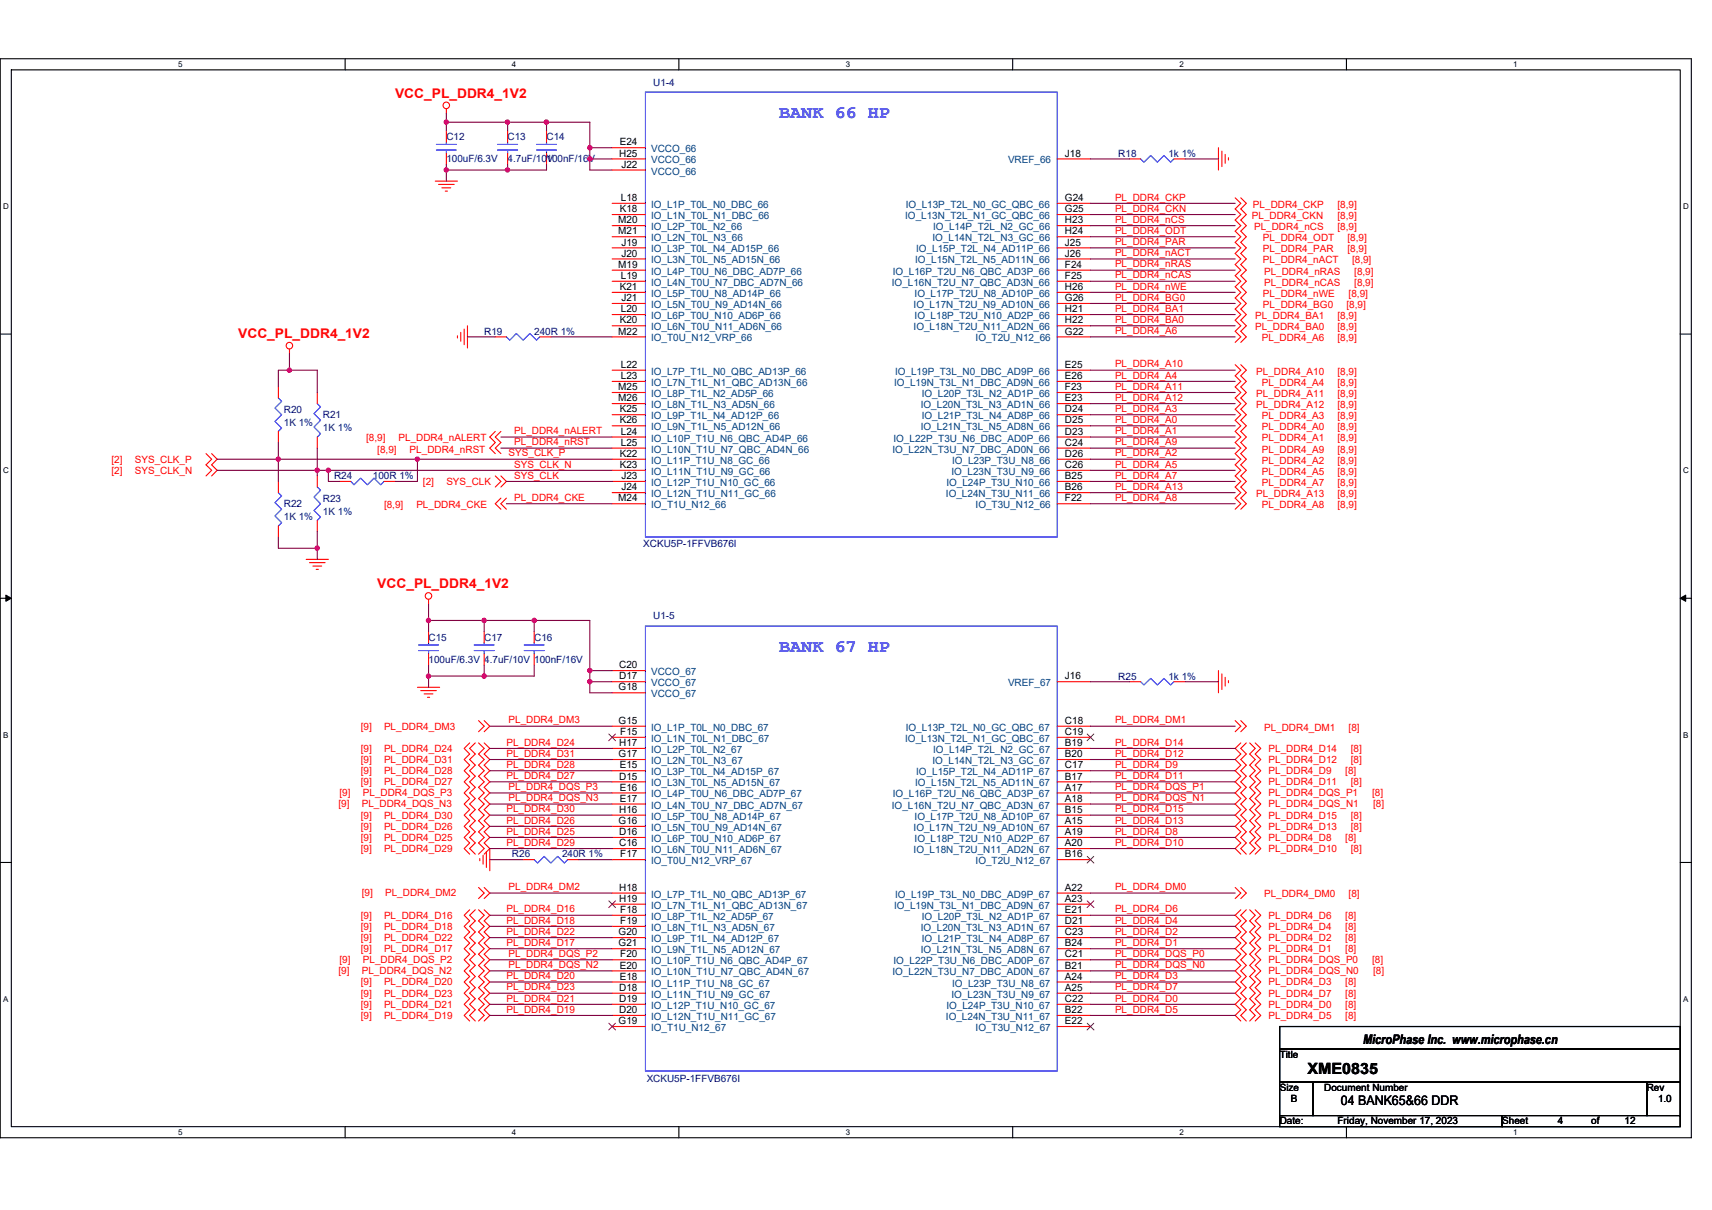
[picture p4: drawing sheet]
<svg xmlns="http://www.w3.org/2000/svg" width="297mm" height="210mm" viewBox="0 0 297 210" stroke-linecap="round" stroke-linejoin="round" font-family="sans-serif">
<defs><g id="words">
<g font-size="3.1" fill="#00f">
<text x="135.2" y="20.5">BANK 66 HP</text>
<text x="135.2" y="113.2">BANK 67 HP</text>
</g>
<text font-size="2.7" x="226.9" y="186.4">XME0835</text>
<g font-size="2.3" fill="#f00">
<text x="68.6" y="17">VCC_PL_DDR4_1V2</text>
<text x="41.3" y="58.7">VCC_PL_DDR4_1V2</text>
<text x="65.5" y="102.1">VCC_PL_DDR4_1V2</text>
</g>
<g font-size="2.3">
<text x="236.5" y="181.1">MicroPhase Inc. www.microphase.cn</text>
<text x="232.6" y="191.8">04 BANK65&amp;66 DDR</text>
</g>
<g font-size="1.7" fill="#000080">
<text x="113.3" y="14.8">U1-4</text>
<text x="77.4" y="24.3">C12</text>
<text x="77.4" y="28.2">100uF/6.3V</text>
<text x="88.1" y="24.3">C13</text>
<text x="88.1" y="28.2">4.7uF/10V</text>
<text x="94.8" y="24.3">C14</text>
<text x="94.8" y="28.2">100nF/16V</text>
<text x="194" y="27.2">R18</text>
<text x="202.7" y="27.2">1k 1%</text>
<text x="84" y="58.1">R19</text>
<text x="92.7" y="58.1">240R 1%</text>
<text x="49.3" y="71.6">R20</text>
<text x="49.3" y="73.9">1K 1%</text>
<text x="56" y="72.6">R21</text>
<text x="56" y="74.9">1K 1%</text>
<text x="58" y="83.2">R24</text>
<text x="64.7" y="83.2">100R 1%</text>
<text x="49.3" y="88">R22</text>
<text x="56" y="87">R23</text>
<text x="56" y="89.3">1K 1%</text>
<text x="49.3" y="90.3">1K 1%</text>
<text x="111.6" y="95">XCKU5P-1FFVB676I</text>
<text x="113.3" y="107.5">U1-5</text>
<text x="74.4" y="111.2">C15</text>
<text x="84" y="111.2">C17</text>
<text x="92.7" y="111.2">C16</text>
<text x="74.4" y="115">100uF/6.3V 4.7uF/10V 100nF/16V</text>
<text x="194" y="117.9">R25</text>
<text x="202.7" y="117.9">1k 1%</text>
<text x="88.8" y="148.8">R26</text>
<text x="97.5" y="148.8">240R 1%</text>
<text x="112.2" y="187.8">XCKU5P-1FFVB676I</text>
</g>
<g font-size="1.7">
<text x="107.4" y="27.2">H25</text>
<text x="107.5" y="25.2">E24</text>
<text x="107.8" y="29.1">J22</text>
<text x="184.8" y="27.2">J18</text>
<text x="107.7" y="34.9">L18</text>
<text x="184.8" y="34.9">G24</text>
<text x="107.3" y="38.8">M20</text>
<text x="107.3" y="40.7">M21</text>
<text x="107.5" y="36.8">K18</text>
<text x="184.8" y="38.8">H23</text>
<text x="184.8" y="36.8">G25</text>
<text x="184.8" y="40.7">H24</text>
<text x="107.3" y="46.5">M19</text>
<text x="107.8" y="42.6">J19</text>
<text x="107.8" y="44.5">J20</text>
<text x="184.8" y="42.6">J25</text>
<text x="184.8" y="44.5">J26</text>
<text x="184.8" y="46.5">F24</text>
<text x="107.5" y="50.3">K21</text>
<text x="107.7" y="48.4">L19</text>
<text x="107.8" y="52.3">J21</text>
<text x="184.8" y="50.3">H26</text>
<text x="184.8" y="52.3">G26</text>
<text x="184.8" y="48.4">F25</text>
<text x="107.3" y="58.1">M22</text>
<text x="107.5" y="56.1">K20</text>
<text x="107.7" y="54.2">L20</text>
<text x="184.8" y="54.2">H21</text>
<text x="184.8" y="56.1">H22</text>
<text x="184.8" y="58.1">G22</text>
<text x="107.7" y="63.8">L22</text>
<text x="107.7" y="65.8">L23</text>
<text x="184.8" y="65.8">E26</text>
<text x="184.8" y="63.8">E25</text>
<text x="107.3" y="67.7">M25</text>
<text x="107.3" y="69.6">M26</text>
<text x="107.5" y="71.6">K25</text>
<text x="184.8" y="71.6">D24</text>
<text x="184.8" y="67.7">F23</text>
<text x="184.8" y="69.6">E23</text>
<text x="107.5" y="73.5">K26</text>
<text x="107.7" y="75.4">L24</text>
<text x="107.7" y="77.4">L25</text>
<text x="184.8" y="77.4">C24</text>
<text x="184.8" y="75.4">D23</text>
<text x="184.8" y="73.5">D25</text>
<text x="107.5" y="79.3">K22</text>
<text x="107.5" y="81.2">K23</text>
<text x="107.8" y="83.1">J23</text>
<text x="184.8" y="83.1">B25</text>
<text x="184.8" y="81.2">C26</text>
<text x="184.8" y="79.3">D26</text>
<text x="107.3" y="87">M24</text>
<text x="107.8" y="85.1">J24</text>
<text x="184.8" y="87">F22</text>
<text x="184.8" y="85.1">B26</text>
<text x="107.3" y="119.8">G18</text>
<text x="107.4" y="116">C20</text>
<text x="107.4" y="117.9">D17</text>
<text x="184.8" y="117.9">J16</text>
<text x="107.3" y="125.6">G15</text>
<text x="184.8" y="125.6">C18</text>
<text x="107.3" y="131.4">G17</text>
<text x="107.4" y="129.5">H17</text>
<text x="107.6" y="127.6">F15</text>
<text x="184.8" y="129.5">B19</text>
<text x="184.8" y="127.6">C19</text>
<text x="184.8" y="131.4">B20</text>
<text x="107.4" y="135.3">D15</text>
<text x="107.5" y="133.4">E15</text>
<text x="107.5" y="137.2">E16</text>
<text x="184.8" y="133.4">C17</text>
<text x="184.8" y="135.3">B17</text>
<text x="184.8" y="137.2">A17</text>
<text x="107.3" y="143">G16</text>
<text x="107.4" y="141.1">H16</text>
<text x="107.5" y="139.1">E17</text>
<text x="184.8" y="141.1">B15</text>
<text x="184.8" y="143">A15</text>
<text x="184.8" y="139.1">A18</text>
<text x="107.4" y="144.9">D16</text>
<text x="107.4" y="146.9">C16</text>
<text x="107.6" y="148.8">F17</text>
<text x="184.8" y="144.9">A19</text>
<text x="184.8" y="146.9">A20</text>
<text x="184.8" y="148.8">B16</text>
<text x="107.4" y="154.6">H18</text>
<text x="184.8" y="154.6">A22</text>
<text x="107.4" y="156.5">H19</text>
<text x="107.6" y="158.4">F18</text>
<text x="107.6" y="160.4">F19</text>
<text x="184.8" y="156.5">A23</text>
<text x="184.8" y="158.4">E21</text>
<text x="184.8" y="160.4">D21</text>
<text x="107.3" y="162.3">G20</text>
<text x="107.3" y="164.2">G21</text>
<text x="107.6" y="166.2">F20</text>
<text x="184.8" y="162.3">C23</text>
<text x="184.8" y="166.2">C21</text>
<text x="184.8" y="164.2">B24</text>
<text x="107.4" y="172">D18</text>
<text x="107.4" y="173.9">D19</text>
<text x="107.5" y="168.1">E20</text>
<text x="107.5" y="170">E18</text>
<text x="184.8" y="172">A25</text>
<text x="184.8" y="173.9">C22</text>
<text x="184.8" y="170">A24</text>
<text x="184.8" y="168.1">B21</text>
<text x="107.3" y="177.7">G19</text>
<text x="107.4" y="175.8">D20</text>
<text x="184.8" y="177.7">E22</text>
<text x="184.8" y="175.8">B22</text>
<text x="222" y="183.6">Title</text>
<text x="222" y="189.3">Size</text>
<text x="224" y="191.3">B</text>
<text x="229.8" y="189.3">Document Number</text>
<text x="285.7" y="189.3">Rev</text>
<text x="287.7" y="191.3">1.0</text>
<text x="222" y="195.1">Date:</text>
<text x="232.1" y="195.1">Friday, November 17, 2023</text>
<text x="260.6" y="195.1">Sheet</text>
<text x="270.3" y="195.1">4</text>
<text x="276.1" y="195.1">of</text>
<text x="281.9" y="195.1">12</text>
</g>
<g font-size="1.7" fill="#004080">
<text x="113" y="26.4">VCCO_66</text>
<text x="113" y="28.4">VCCO_66</text>
<text x="174.9" y="28.4">VREF_66</text>
<text x="113" y="30.3">VCCO_66</text>
<text x="113" y="36.1">IO_L1P_T0L_N0_DBC_66</text>
<text x="113" y="38">IO_L1N_T0L_N1_DBC_66</text>
<text x="113" y="39.9">IO_L2P_T0L_N2_66</text>
<text x="113" y="41.9">IO_L2N_T0L_N3_66</text>
<text x="157.1" y="38">IO_L13N_T2L_N1_GC_QBC_66</text>
<text x="157.1" y="36.1">IO_L13P_T2L_N0_GC_QBC_66</text>
<text x="161.8" y="41.9">IO_L14N_T2L_N3_GC_66</text>
<text x="161.9" y="39.9">IO_L14P_T2L_N2_GC_66</text>
<text x="113" y="43.8">IO_L3P_T0L_N4_AD15P_66</text>
<text x="113" y="45.7">IO_L3N_T0L_N5_AD15N_66</text>
<text x="113" y="47.7">IO_L4P_T0U_N6_DBC_AD7P_66</text>
<text x="154.9" y="47.7">IO_L16P_T2U_N6_QBC_AD3P_66</text>
<text x="158.8" y="45.7">IO_L15N_T2L_N5_AD11N_66</text>
<text x="159" y="43.8">IO_L15P_T2L_N4_AD11P_66</text>
<text x="113" y="49.6">IO_L4N_T0U_N7_DBC_AD7N_66</text>
<text x="113" y="51.5">IO_L5P_T0U_N8_AD14P_66</text>
<text x="113" y="53.4">IO_L5N_T0U_N9_AD14N_66</text>
<text x="154.7" y="49.6">IO_L16N_T2U_N7_QBC_AD3N_66</text>
<text x="158.5" y="53.4">IO_L17N_T2U_N9_AD10N_66</text>
<text x="158.7" y="51.5">IO_L17P_T2U_N8_AD10P_66</text>
<text x="113" y="55.4">IO_L6P_T0U_N10_AD6P_66</text>
<text x="113" y="57.3">IO_L6N_T0U_N11_AD6N_66</text>
<text x="113" y="59.2">IO_T0U_N12_VRP_66</text>
<text x="158.5" y="57.3">IO_L18N_T2U_N11_AD2N_66</text>
<text x="158.7" y="55.4">IO_L18P_T2U_N10_AD2P_66</text>
<text x="169.3" y="59.2">IO_T2U_N12_66</text>
<text x="113" y="65">IO_L7P_T1L_N0_QBC_AD13P_66</text>
<text x="155.3" y="65">IO_L19P_T3L_N0_DBC_AD9P_66</text>
<text x="113" y="67">IO_L7N_T1L_N1_QBC_AD13N_66</text>
<text x="113" y="68.9">IO_L8P_T1L_N2_AD5P_66</text>
<text x="113" y="70.8">IO_L8N_T1L_N3_AD5N_66</text>
<text x="155.1" y="67">IO_L19N_T3L_N1_DBC_AD9N_66</text>
<text x="159.8" y="70.8">IO_L20N_T3L_N3_AD1N_66</text>
<text x="159.9" y="68.9">IO_L20P_T3L_N2_AD1P_66</text>
<text x="113" y="72.7">IO_L9P_T1L_N4_AD12P_66</text>
<text x="113" y="74.7">IO_L9N_T1L_N5_AD12N_66</text>
<text x="113" y="76.6">IO_L10P_T1U_N6_QBC_AD4P_66</text>
<text x="155" y="76.6">IO_L22P_T3U_N6_DBC_AD0P_66</text>
<text x="159.8" y="74.7">IO_L21N_T3L_N5_AD8N_66</text>
<text x="159.9" y="72.7">IO_L21P_T3L_N4_AD8P_66</text>
<text x="113" y="78.5">IO_L10N_T1U_N7_QBC_AD4N_66</text>
<text x="113" y="80.5">IO_L11P_T1U_N8_GC_66</text>
<text x="113" y="82.4">IO_L11N_T1U_N9_GC_66</text>
<text x="154.9" y="78.5">IO_L22N_T3U_N7_DBC_AD0N_66</text>
<text x="165.1" y="82.4">IO_L23N_T3U_N9_66</text>
<text x="165.2" y="80.5">IO_L23P_T3U_N8_66</text>
<text x="113" y="84.3">IO_L12P_T1U_N10_GC_66</text>
<text x="113" y="86.3">IO_L12N_T1U_N11_GC_66</text>
<text x="113" y="88.2">IO_T1U_N12_66</text>
<text x="164.1" y="86.3">IO_L24N_T3U_N11_66</text>
<text x="164.2" y="84.3">IO_L24P_T3U_N10_66</text>
<text x="169.3" y="88.2">IO_T3U_N12_66</text>
<text x="113" y="117.2">VCCO_67</text>
<text x="113" y="119.1">VCCO_67</text>
<text x="174.9" y="119.1">VREF_67</text>
<text x="113" y="121">VCCO_67</text>
<text x="113" y="126.8">IO_L1P_T0L_N0_DBC_67</text>
<text x="113" y="128.7">IO_L1N_T0L_N1_DBC_67</text>
<text x="113" y="130.7">IO_L2P_T0L_N2_67</text>
<text x="157.1" y="128.7">IO_L13N_T2L_N1_GC_QBC_67</text>
<text x="157.1" y="126.8">IO_L13P_T2L_N0_GC_QBC_67</text>
<text x="161.9" y="130.7">IO_L14P_T2L_N2_GC_67</text>
<text x="113" y="132.6">IO_L2N_T0L_N3_67</text>
<text x="113" y="134.5">IO_L3P_T0L_N4_AD15P_67</text>
<text x="113" y="136.5">IO_L3N_T0L_N5_AD15N_67</text>
<text x="158.8" y="136.5">IO_L15N_T2L_N5_AD11N_67</text>
<text x="159" y="134.5">IO_L15P_T2L_N4_AD11P_67</text>
<text x="161.8" y="132.6">IO_L14N_T2L_N3_GC_67</text>
<text x="113" y="138.4">IO_L4P_T0U_N6_DBC_AD7P_67</text>
<text x="113" y="140.3">IO_L4N_T0U_N7_DBC_AD7N_67</text>
<text x="113" y="142.2">IO_L5P_T0U_N8_AD14P_67</text>
<text x="154.7" y="140.3">IO_L16N_T2U_N7_QBC_AD3N_67</text>
<text x="154.9" y="138.4">IO_L16P_T2U_N6_QBC_AD3P_67</text>
<text x="158.7" y="142.2">IO_L17P_T2U_N8_AD10P_67</text>
<text x="113" y="144.2">IO_L5N_T0U_N9_AD14N_67</text>
<text x="113" y="146.1">IO_L6P_T0U_N10_AD6P_67</text>
<text x="113" y="148">IO_L6N_T0U_N11_AD6N_67</text>
<text x="113" y="150">IO_T0U_N12_VRP_67</text>
<text x="158.5" y="144.2">IO_L17N_T2U_N9_AD10N_67</text>
<text x="158.5" y="148">IO_L18N_T2U_N11_AD2N_67</text>
<text x="158.7" y="146.1">IO_L18P_T2U_N10_AD2P_67</text>
<text x="169.3" y="150">IO_T2U_N12_67</text>
<text x="113" y="155.8">IO_L7P_T1L_N0_QBC_AD13P_67</text>
<text x="155.3" y="155.8">IO_L19P_T3L_N0_DBC_AD9P_67</text>
<text x="113" y="157.7">IO_L7N_T1L_N1_QBC_AD13N_67</text>
<text x="113" y="159.6">IO_L8P_T1L_N2_AD5P_67</text>
<text x="113" y="161.5">IO_L8N_T1L_N3_AD5N_67</text>
<text x="155.1" y="157.7">IO_L19N_T3L_N1_DBC_AD9N_67</text>
<text x="159.8" y="161.5">IO_L20N_T3L_N3_AD1N_67</text>
<text x="159.9" y="159.6">IO_L20P_T3L_N2_AD1P_67</text>
<text x="113" y="163.5">IO_L9P_T1L_N4_AD12P_67</text>
<text x="113" y="165.4">IO_L9N_T1L_N5_AD12N_67</text>
<text x="113" y="167.3">IO_L10P_T1U_N6_QBC_AD4P_67</text>
<text x="155" y="167.3">IO_L22P_T3U_N6_DBC_AD0P_67</text>
<text x="159.8" y="165.4">IO_L21N_T3L_N5_AD8N_67</text>
<text x="159.9" y="163.5">IO_L21P_T3L_N4_AD8P_67</text>
<text x="113" y="169.3">IO_L10N_T1U_N7_QBC_AD4N_67</text>
<text x="113" y="171.2">IO_L11P_T1U_N8_GC_67</text>
<text x="113" y="173.1">IO_L11N_T1U_N9_GC_67</text>
<text x="154.9" y="169.3">IO_L22N_T3U_N7_DBC_AD0N_67</text>
<text x="165.1" y="173.1">IO_L23N_T3U_N9_67</text>
<text x="165.2" y="171.2">IO_L23P_T3U_N8_67</text>
<text x="113" y="175.1">IO_L12P_T1U_N10_GC_67</text>
<text x="113" y="177">IO_L12N_T1U_N11_GC_67</text>
<text x="113" y="178.9">IO_T1U_N12_67</text>
<text x="164.1" y="177">IO_L24N_T3U_N11_67</text>
<text x="164.2" y="175.1">IO_L24P_T3U_N10_67</text>
<text x="169.3" y="178.9">IO_T3U_N12_67</text>
</g>
<g font-size="1.7" fill="#f00">
<text x="193.5" y="34.8">PL_DDR4_CKP</text>
<text x="193.5" y="40.6">PL_DDR4_ODT</text>
<text x="193.5" y="38.7">PL_DDR4_nCS</text>
<text x="193.5" y="36.7">PL_DDR4_CKN</text>
<text x="217.2" y="38">PL_DDR4_CKN</text>
<text x="217.4" y="36.1">PL_DDR4_CKP</text>
<text x="217.6" y="39.9">PL_DDR4_nCS</text>
<text x="219.1" y="41.9">PL_DDR4_ODT</text>
<text x="232.1" y="38">[8,9]</text>
<text x="232.1" y="39.9">[8,9]</text>
<text x="232.1" y="36.1">[8,9]</text>
<text x="233.8" y="41.9">[8,9]</text>
<text x="193.5" y="46.4">PL_DDR4_nRAS</text>
<text x="193.5" y="44.4">PL_DDR4_nACT</text>
<text x="193.5" y="42.5">PL_DDR4_PAR</text>
<text x="219.1" y="45.7">PL_DDR4_nACT</text>
<text x="219.1" y="43.8">PL_DDR4_PAR</text>
<text x="219.3" y="47.6">PL_DDR4_nRAS</text>
<text x="233.8" y="43.8">[8,9]</text>
<text x="234.6" y="45.7">[8,9]</text>
<text x="235" y="47.6">[8,9]</text>
<text x="193.5" y="52.2">PL_DDR4_BG0</text>
<text x="193.5" y="50.2">PL_DDR4_nWE</text>
<text x="193.5" y="48.3">PL_DDR4_nCAS</text>
<text x="219.1" y="53.4">PL_DDR4_BG0</text>
<text x="219.1" y="51.5">PL_DDR4_nWE</text>
<text x="219.3" y="49.6">PL_DDR4_nCAS</text>
<text x="233.6" y="53.4">[8,9]</text>
<text x="234" y="51.5">[8,9]</text>
<text x="235" y="49.6">[8,9]</text>
<text x="193.5" y="58">PL_DDR4_A6</text>
<text x="193.5" y="56">PL_DDR4_BA0</text>
<text x="193.5" y="54.1">PL_DDR4_BA1</text>
<text x="217.8" y="57.3">PL_DDR4_BA0</text>
<text x="217.8" y="55.4">PL_DDR4_BA1</text>
<text x="218.9" y="59.2">PL_DDR4_A6</text>
<text x="232.1" y="59.2">[8,9]</text>
<text x="232.1" y="57.3">[8,9]</text>
<text x="232.1" y="55.4">[8,9]</text>
<text x="193.5" y="65.7">PL_DDR4_A4</text>
<text x="193.5" y="63.8">PL_DDR4_A10</text>
<text x="218" y="65">PL_DDR4_A10</text>
<text x="232.1" y="65">[8,9]</text>
<text x="193.5" y="71.5">PL_DDR4_A3</text>
<text x="193.5" y="69.6">PL_DDR4_A12</text>
<text x="193.5" y="67.6">PL_DDR4_A11</text>
<text x="218" y="70.8">PL_DDR4_A12</text>
<text x="218" y="68.9">PL_DDR4_A11</text>
<text x="218.9" y="67">PL_DDR4_A4</text>
<text x="232.1" y="70.8">[8,9]</text>
<text x="232.1" y="68.9">[8,9]</text>
<text x="232.1" y="67">[8,9]</text>
<text x="63.5" y="76.6">[8,9]</text>
<text x="69.1" y="76.6">PL_DDR4_nALERT</text>
<text x="89.2" y="77.3">PL_DDR4_nRST</text>
<text x="89.2" y="75.4">PL_DDR4_nALERT</text>
<text x="193.5" y="77.3">PL_DDR4_A9</text>
<text x="193.5" y="75.4">PL_DDR4_A1</text>
<text x="193.5" y="73.4">PL_DDR4_A0</text>
<text x="218.9" y="72.7">PL_DDR4_A3</text>
<text x="218.9" y="76.6">PL_DDR4_A1</text>
<text x="218.9" y="74.7">PL_DDR4_A0</text>
<text x="232.1" y="72.7">[8,9]</text>
<text x="232.1" y="76.6">[8,9]</text>
<text x="232.1" y="74.7">[8,9]</text>
<text x="19.3" y="82.2">[2]</text>
<text x="19.3" y="80.3">[2]</text>
<text x="23.4" y="82.2">SYS_CLK_N</text>
<text x="23.4" y="80.3">SYS_CLK_P</text>
<text x="65.5" y="78.5">[8,9]</text>
<text x="71.1" y="78.5">PL_DDR4_nRST</text>
<text x="88.2" y="79.2">SYS_CLK_P</text>
<text x="89.2" y="81.1">SYS_CLK_N</text>
<text x="89.2" y="83.1">SYS_CLK</text>
<text x="193.5" y="83.1">PL_DDR4_A7</text>
<text x="193.5" y="81.1">PL_DDR4_A5</text>
<text x="193.5" y="79.2">PL_DDR4_A2</text>
<text x="218.9" y="82.4">PL_DDR4_A5</text>
<text x="218.9" y="80.5">PL_DDR4_A2</text>
<text x="218.9" y="78.5">PL_DDR4_A9</text>
<text x="232.1" y="82.4">[8,9]</text>
<text x="232.1" y="80.5">[8,9]</text>
<text x="232.1" y="78.5">[8,9]</text>
<text x="66.6" y="88.2">[8,9]</text>
<text x="72.2" y="88.2">PL_DDR4_CKE</text>
<text x="73.4" y="84.1">[2]</text>
<text x="77.4" y="84.1">SYS_CLK</text>
<text x="89.2" y="86.9">PL_DDR4_CKE</text>
<text x="193.5" y="86.9">PL_DDR4_A8</text>
<text x="193.5" y="85">PL_DDR4_A13</text>
<text x="218" y="86.3">PL_DDR4_A13</text>
<text x="218.9" y="88.2">PL_DDR4_A8</text>
<text x="218.9" y="84.3">PL_DDR4_A7</text>
<text x="232.1" y="86.3">[8,9]</text>
<text x="232.1" y="88.2">[8,9]</text>
<text x="232.1" y="84.3">[8,9]</text>
<text x="88.2" y="125.5">PL_DDR4_DM3</text>
<text x="193.5" y="125.5">PL_DDR4_DM1</text>
<text x="62.6" y="130.5">[9]</text>
<text x="62.6" y="126.6">[9]</text>
<text x="66.6" y="130.5">PL_DDR4_D24</text>
<text x="66.6" y="126.6">PL_DDR4_DM3</text>
<text x="87.9" y="131.3">PL_DDR4_D31</text>
<text x="87.9" y="129.4">PL_DDR4_D24</text>
<text x="193.5" y="131.3">PL_DDR4_D12</text>
<text x="193.5" y="129.4">PL_DDR4_D14</text>
<text x="219.3" y="126.8">PL_DDR4_DM1</text>
<text x="220.1" y="130.5">PL_DDR4_D14</text>
<text x="234" y="126.8">[8]</text>
<text x="234.4" y="130.5">[8]</text>
<text x="62.6" y="136.2">[9]</text>
<text x="62.6" y="134.3">[9]</text>
<text x="62.6" y="132.4">[9]</text>
<text x="66.6" y="136.2">PL_DDR4_D27</text>
<text x="66.6" y="134.3">PL_DDR4_D28</text>
<text x="66.6" y="132.4">PL_DDR4_D31</text>
<text x="87.9" y="135.2">PL_DDR4_D27</text>
<text x="87.9" y="133.3">PL_DDR4_D28</text>
<text x="88.2" y="137.1">PL_DDR4_DQS_P3</text>
<text x="193.5" y="137.1">PL_DDR4_DQS_P1</text>
<text x="193.5" y="135.2">PL_DDR4_D11</text>
<text x="193.5" y="133.3">PL_DDR4_D9</text>
<text x="220.1" y="136.2">PL_DDR4_D11</text>
<text x="220.1" y="134.3">PL_DDR4_D9</text>
<text x="220.1" y="132.4">PL_DDR4_D12</text>
<text x="233.4" y="134.3">[8]</text>
<text x="234.4" y="136.2">[8]</text>
<text x="234.4" y="132.4">[8]</text>
<text x="58.7" y="140.1">[9]</text>
<text x="58.9" y="138.2">[9]</text>
<text x="62.6" y="144">[9]</text>
<text x="62.6" y="142">[9]</text>
<text x="62.8" y="140.1">PL_DDR4_DQS_N3</text>
<text x="63" y="138.2">PL_DDR4_DQS_P3</text>
<text x="66.6" y="144">PL_DDR4_D26</text>
<text x="66.6" y="142">PL_DDR4_D30</text>
<text x="87.9" y="142.9">PL_DDR4_D26</text>
<text x="87.9" y="141">PL_DDR4_D30</text>
<text x="88.2" y="139">PL_DDR4_DQS_N3</text>
<text x="193.5" y="142.9">PL_DDR4_D13</text>
<text x="193.5" y="141">PL_DDR4_D15</text>
<text x="193.5" y="139">PL_DDR4_DQS_N1</text>
<text x="220.1" y="144">PL_DDR4_D13</text>
<text x="220.1" y="142">PL_DDR4_D15</text>
<text x="220.1" y="138.2">PL_DDR4_DQS_P1</text>
<text x="220.1" y="140.1">PL_DDR4_DQS_N1</text>
<text x="234.4" y="144">[8]</text>
<text x="234.4" y="142">[8]</text>
<text x="238.1" y="138.2">[8]</text>
<text x="238.2" y="140.1">[8]</text>
<text x="62.6" y="147.8">[9]</text>
<text x="62.6" y="145.9">[9]</text>
<text x="66.6" y="147.8">PL_DDR4_D29</text>
<text x="66.6" y="145.9">PL_DDR4_D25</text>
<text x="87.9" y="146.8">PL_DDR4_D29</text>
<text x="87.9" y="144.8">PL_DDR4_D25</text>
<text x="193.5" y="146.8">PL_DDR4_D10</text>
<text x="193.5" y="144.8">PL_DDR4_D8</text>
<text x="220.1" y="147.8">PL_DDR4_D10</text>
<text x="220.1" y="145.9">PL_DDR4_D8</text>
<text x="233.4" y="145.9">[8]</text>
<text x="234.4" y="147.8">[8]</text>
<text x="62.8" y="155.6">[9]</text>
<text x="66.8" y="155.6">PL_DDR4_DM2</text>
<text x="88.2" y="154.5">PL_DDR4_DM2</text>
<text x="193.5" y="154.5">PL_DDR4_DM0</text>
<text x="219.3" y="155.7">PL_DDR4_DM0</text>
<text x="234" y="155.7">[8]</text>
<text x="62.6" y="161.4">[9]</text>
<text x="62.6" y="159.4">[9]</text>
<text x="66.6" y="161.4">PL_DDR4_D18</text>
<text x="66.6" y="159.4">PL_DDR4_D16</text>
<text x="87.9" y="160.3">PL_DDR4_D18</text>
<text x="87.9" y="158.3">PL_DDR4_D16</text>
<text x="193.5" y="160.3">PL_DDR4_D4</text>
<text x="193.5" y="158.3">PL_DDR4_D6</text>
<text x="220.1" y="161.4">PL_DDR4_D4</text>
<text x="220.1" y="159.4">PL_DDR4_D6</text>
<text x="233.4" y="161.4">[8]</text>
<text x="233.4" y="159.4">[8]</text>
<text x="58.9" y="167.1">[9]</text>
<text x="62.6" y="165.2">[9]</text>
<text x="62.6" y="163.3">[9]</text>
<text x="63" y="167.1">PL_DDR4_DQS_P2</text>
<text x="66.6" y="165.2">PL_DDR4_D17</text>
<text x="66.6" y="163.3">PL_DDR4_D22</text>
<text x="87.9" y="164.1">PL_DDR4_D17</text>
<text x="87.9" y="162.2">PL_DDR4_D22</text>
<text x="88.2" y="168">PL_DDR4_DQS_N2</text>
<text x="88.2" y="166.1">PL_DDR4_DQS_P2</text>
<text x="193.5" y="164.1">PL_DDR4_D1</text>
<text x="193.5" y="162.2">PL_DDR4_D2</text>
<text x="193.5" y="166.1">PL_DDR4_DQS_P0</text>
<text x="193.5" y="168">PL_DDR4_DQS_N0</text>
<text x="220.1" y="165.2">PL_DDR4_D1</text>
<text x="220.1" y="163.3">PL_DDR4_D2</text>
<text x="220.1" y="167.1">PL_DDR4_DQS_P0</text>
<text x="233.4" y="165.2">[8]</text>
<text x="233.4" y="163.3">[8]</text>
<text x="238.1" y="167.1">[8]</text>
<text x="58.7" y="169.1">[9]</text>
<text x="62.6" y="172.9">[9]</text>
<text x="62.6" y="171">[9]</text>
<text x="62.8" y="169.1">PL_DDR4_DQS_N2</text>
<text x="66.6" y="172.9">PL_DDR4_D23</text>
<text x="66.6" y="171">PL_DDR4_D20</text>
<text x="87.9" y="173.8">PL_DDR4_D21</text>
<text x="87.9" y="171.9">PL_DDR4_D23</text>
<text x="87.9" y="169.9">PL_DDR4_D20</text>
<text x="193.5" y="173.8">PL_DDR4_D0</text>
<text x="193.5" y="171.9">PL_DDR4_D7</text>
<text x="193.5" y="169.9">PL_DDR4_D3</text>
<text x="220.1" y="172.9">PL_DDR4_D7</text>
<text x="220.1" y="171">PL_DDR4_D3</text>
<text x="220.1" y="169.1">PL_DDR4_DQS_N0</text>
<text x="233.4" y="172.9">[8]</text>
<text x="233.4" y="171">[8]</text>
<text x="238.2" y="169.1">[8]</text>
<text x="62.6" y="176.8">[9]</text>
<text x="62.6" y="174.9">[9]</text>
<text x="66.6" y="176.8">PL_DDR4_D19</text>
<text x="66.6" y="174.9">PL_DDR4_D21</text>
<text x="87.9" y="175.7">PL_DDR4_D19</text>
<text x="193.5" y="175.7">PL_DDR4_D5</text>
<text x="220.1" y="174.9">PL_DDR4_D0</text>
<text x="220.1" y="176.8">PL_DDR4_D5</text>
<text x="233.4" y="174.9">[8]</text>
<text x="233.4" y="176.8">[8]</text>
</g>
<g font-size="1.4">
<text x="30.9" y="11.7">5</text>
<text x="88.8" y="11.7">4</text>
<text x="146.7" y="11.7">3</text>
<text x="204.7" y="11.7">2</text>
<text x="262.6" y="11.7">1</text>
<text x=".5" y="36.3">D</text>
<text x="292" y="36.3">D</text>
<text x=".5" y="82.1">C</text>
<text x="292" y="82.1">C</text>
<text x=".5" y="128">B</text>
<text x="292" y="128">B</text>
<text x=".5" y="173.8">A</text>
<text x="292" y="173.8">A</text>
<text x="30.9" y="197">5</text>
<text x="88.8" y="197">4</text>
<text x="146.7" y="197">3</text>
<text x="204.7" y="197">2</text>
<text x="262.6" y="197">1</text>
</g>
</g></defs>
<path d="M0 10.2h293.5v187.2h-293.5zM2 12.1h289.5v183.4h-289.5z" fill="none" stroke="#000" stroke-width=".19"/>
<g fill="#fff">
<path d="M30.9 10.4h.8v1.6h-.8z"/>
<path d="M30.9 195.7h.8v1.6h-.8z"/>
</g>
<path d="M59.9 10.2v1.9M59.9 195.5v1.9" fill="none" stroke="#000" stroke-width=".19"/>
<g fill="#fff">
<path d="M88.8 10.4h.8v1.6h-.8z"/>
<path d="M88.8 195.7h.8v1.6h-.8z"/>
</g>
<path d="M117.8 10.2v1.9M117.8 195.5v1.9" fill="none" stroke="#000" stroke-width=".19"/>
<g fill="#fff">
<path d="M146.7 10.4h.8v1.6h-.8z"/>
<path d="M146.7 195.7h.8v1.6h-.8z"/>
</g>
<path d="M175.7 10.2v1.9M175.7 195.5v1.9" fill="none" stroke="#000" stroke-width=".19"/>
<g fill="#fff">
<path d="M204.7 10.4h.7v1.6h-.7z"/>
<path d="M204.7 195.7h.7v1.6h-.7z"/>
</g>
<path d="M233.6 10.2v1.9M233.6 195.5v1.9" fill="none" stroke="#000" stroke-width=".19"/>
<g fill="#fff">
<path d="M262.6 10.4h.7v1.6h-.7z"/>
<path d="M262.6 195.7h.7v1.6h-.7z"/>
<path d="M.5 35.1h1v1.5h-1z"/>
<path d="M292 35.1h1v1.5h-1z"/>
<path d="M.5 80.9h1v1.5h-1z"/>
<path d="M292 80.9h1v1.5h-1z"/>
</g>
<path d="M0 58h2M291.5 58h2" fill="none" stroke="#000" stroke-width=".19"/>
<g fill="#fff">
<path d="M.5 126.7h.9v1.6h-.9z"/>
<path d="M292 126.7h.9v1.6h-.9z"/>
</g>
<path d="M0 103.8h2M291.5 103.8h2" fill="none" stroke="#000" stroke-width=".19"/>
<path d="M1 103.3l1 .5-1 .6zM291.5 103.8l1-.5v1.1z" fill="#000" stroke="#000" stroke-width=".17"/>
<g fill="#fff">
<path d="M.5 172.6h.9v1.5h-.9z"/>
<path d="M292 172.6h.9v1.5h-.9z"/>
</g>
<path d="M0 149.7h2M291.5 149.7h2M222 178.1h69.5v3.9h-69.5zM222 182h69.5v5.8h-69.5zM222 187.8h5.8v5.8h-5.8zM222 193.6h38.6v1.9h-38.6zM227.8 187.8h57.9v5.8h-57.9zM260.6 193.6h30.9v1.9h-30.9zM285.7 187.8h5.8v5.8h-5.8z" fill="none" stroke="#000" stroke-width=".19"/>
<g fill="none" stroke="#f00" stroke-width=".19">
<path d="M77.4 18.9v.8M75.5 31.4h3.9M76.1 32h2.7M76.7 32.6h1.5M77.3 33.2h.3M77.4 22.8v1.9M77.4 26.6v1.9M88.1 22.8v1.9M88.1 26.6v1.9M94.8 22.8v1.9M94.8 26.6v1.9M106.2 25.6h5.8"/>
<path d="M106.2 27.6h5.8M106.2 29.5h5.8M106.2 35.3h5.8M106.2 37.2h5.8M106.2 39.2h5.8M183.4 39.2h5.8M183.4 37.2h5.8M183.4 35.3h5.8M183.4 27.6h5.8M196 27.6h1.9M203.7 27.6h1.9M211.4 25.6v3.9"/>
<path d="M212 26.2v2.7M212.6 26.8v1.5M213.1 27.4v.4M214.3 34.3l1 1-1 1 1 .9-1 1 1 1-1 .9 1 1-1 1 1 .9-1 1 1 .9-1 1 1 1-1 .9 1 1-1 1 1 .9-1 1 1 1-1 .9 1 1-1 1 1 .9-1 1 1 1-1 .9M215.3 34.3l.9 1-.9 1 .9 .9-.9 1 .9 1-.9 .9 .9 1-.9 1 .9 .9-.9 1 .9 .9-.9 1 .9 1-.9 .9 .9 1-.9 1 .9 .9-.9 1 .9 1-.9 .9 .9 1-.9 1 .9 .9-.9 1 .9 1-.9 .9M79.4 58.3v.4M79.9 57.7v1.5M80.5 57.1v2.7M81.1 56.5v3.9M85.9 58.5h2M93.7 58.5h1.9M106.2 41.1h5.8"/>
<path d="M106.2 43h5.8M106.2 44.9h5.8M106.2 46.9h5.8M106.2 48.8h5.8M106.2 50.7h5.8M106.2 52.7h5.8M106.2 54.6h5.8M106.2 56.5h5.8M106.2 58.5h5.8M183.4 58.5h5.8M183.4 56.5h5.8M183.4 54.6h5.8"/>
<path d="M183.4 52.7h5.8M183.4 50.7h5.8M183.4 48.8h5.8M183.4 46.9h5.8M183.4 44.9h5.8M183.4 43h5.8M183.4 41.1h5.8M35.7 78.7l1 1-1 1 1 .9-1 1M36.7 78.7l1 1-1 1 1 .9-1 1M48.3 74.9v1.9M48.3 67.1v2M50.2 60.6v.8"/>
<path d="M55.1 75.8v2M55.1 68.1v1.9M85.9 74.9l-.9 .9 .9 1-.9 1 .9 .9M86.9 74.9l-1 .9 1 1-1 1 1 .9M106.2 64.2h5.8M106.2 66.2h5.8M106.2 68.1h5.8M106.2 70h5.8M106.2 72h5.8M106.2 73.9h5.8M106.2 75.8h5.8M106.2 77.8h5.8"/>
<path d="M106.2 79.7h5.8M183.4 79.7h5.8M183.4 77.8h5.8M183.4 75.8h5.8M183.4 73.9h5.8M183.4 72h5.8M183.4 70h5.8M183.4 68.1h5.8M183.4 66.2h5.8M183.4 64.2h5.8M214.3 63.3l1 .9-1 1 1 1-1 .9 1 1-1 1 1 .9-1 1 1 1-1 .9 1 1-1 1 1 .9-1 1 1 1-1 .9 1 1-1 1 1 .9-1 1 1 .9-1 1 1 1-1 .9 1 1-1 1M215.3 63.3l.9 .9-.9 1 .9 1-.9 .9 .9 1-.9 1 .9 .9-.9 1 .9 1-.9 .9 .9 1-.9 1 .9 .9-.9 1 .9 1-.9 .9 .9 1-.9 1 .9 .9-.9 1 .9 .9-.9 1 .9 1-.9 .9 .9 1-.9 1"/>
<path d="M48.3 91.3v1.9M48.3 83.5v2M53.1 97.1h3.9M53.7 97.6h2.7M54.3 98.2h1.5M54.9 98.8h.3M55.1 90.3v1.9M55.1 82.6v1.9M58.9 83.5h2M66.6 83.5h2M85.9 82.6l1 .9-1 1M86.9 82.6l1 .9-1 1"/>
<path d="M86.9 86.4l-1 1 1 1M87.9 86.4l-1 1 1 1M106.2 81.6h5.8M106.2 83.5h5.8M106.2 85.5h5.8M106.2 87.4h5.8M183.4 85.5h5.8M183.4 83.5h5.8M183.4 81.6h5.8M183.4 87.4h5.8M72.4 119.3h3.9M73 119.8h2.7"/>
<path d="M74.4 104v.8M74.4 109.6v1.9M74.4 113.5v1.9M84 109.6v1.9M84 113.5v1.9M92.7 109.6v1.9M92.7 113.5v1.9M106.2 116.4h5.8M106.2 118.3h5.8M183.4 118.3h5.8M196 118.3h1.9M203.7 118.3h1.9"/>
<path d="M211.4 116.4v3.8M212 116.9v2.8M212.6 117.5v1.6M213.1 118.1v.4M73.6 120.4h1.5M74.2 121h.3M81.5 128.9l-1 1 1 1-1 .9 1 1-1 1 1 .9-1 1 1 .9-1 1 1 1-1 .9 1 1-1 1 1 .9-1 1 1 1-1 .9 1 1-1 1 1 .9M82.5 128.9l-1 1 1 1-1 .9 1 1-1 1 1 .9-1 1 1 .9-1 1 1 1-1 .9 1 1-1 1 1 .9-1 1 1 1-1 .9 1 1-1 1 1 .9M83 128.9l1 1-1 1 1 .9-1 1 1 1-1 .9 1 1-1 .9 1 1-1 1 1 .9-1 1 1 1-1 .9 1 1-1 1 1 .9-1 1 1 1-1 .9M83 125.1l1 .9-1 1M84 128.9l1 1-1 1 1 .9-1 1 1 1-1 .9 1 1-1 .9 1 1-1 1 1 .9-1 1 1 1-1 .9 1 1-1 1 1 .9-1 1 1 1M84 125.1l1 .9-1 1"/>
<path d="M106.2 120.2h5.8M106.2 126h5.8M106.2 128h5.8M106.2 129.9h5.8M106.2 131.8h5.8M106.2 133.8h5.8M106.2 135.7h5.8M106.2 137.6h5.8M106.2 139.5h5.8M183.4 126h5.8M183.4 128h5.8M183.4 129.9h5.8"/>
<path d="M183.4 131.8h5.8M183.4 133.8h5.8M183.4 135.7h5.8M183.4 137.6h5.8M183.4 139.5h5.8M214.3 125.1l1 .9-1 1M215.3 128.9l-1 1 1 1-1 .9 1 1-1 1 1 .9-1 1 1 .9-1 1 1 1-1 .9 1 1-1 1 1 .9-1 1 1 1-1 .9 1 1-1 1 1 .9M215.3 125.1l.9 .9-.9 1M216.2 128.9l-.9 1 .9 1-.9 .9 .9 1-.9 1 .9 .9-.9 1 .9 .9-.9 1 .9 1-.9 .9 .9 1-.9 1 .9 .9-.9 1 .9 1-.9 .9 .9 1-.9 1 .9 .9M216.8 128.9l1 1-1 1 1 .9-1 1 1 1-1 .9 1 1-1 .9 1 1-1 1 1 .9-1 1 1 1-1 .9 1 1-1 1 1 .9-1 1 1 1-1 .9M217.8 128.9l1 1-1 1 1 .9-1 1 1 1-1 .9 1 1-1 .9 1 1-1 1 1 .9-1 1 1 1-1 .9 1 1-1 1 1 .9-1 1 1 1-1 .9M81.5 157.9l-1 .9 1 1-1 1 1 .9-1 1 1 1-1 .9 1 1-1 1 1 .9-1 1 1 1-1 .9 1 1-1 1 1 .9-1 1 1 .9-1 1 1 1"/>
<path d="M82.5 157.9l-1 .9 1 1-1 1 1 .9-1 1 1 1-1 .9 1 1-1 1 1 .9-1 1 1 1-1 .9 1 1-1 1 1 .9-1 1 1 .9-1 1 1 1M83 157.9l1 .9-1 1 1 1-1 .9 1 1-1 1 1 .9-1 1 1 1-1 .9 1 1-1 1 1 .9-1 1 1 1-1 .9 1 1-1 .9 1 1-1 1M83 154l1 1-1 .9M83.2 149v.4M83.8 148.4v1.6M84 157.9l1 .9-1 1 1 1-1 .9 1 1-1 1 1 .9-1 1 1 1-1 .9 1 1-1 1 1 .9-1 1 1 1-1 .9 1 1-1 .9 1 1-1 1M84 154l1 1-1 .9M84.4 147.8v2.7M85 147.3v3.8M85 147.3l-1 .9M90.8 149.2h1.9M98.5 149.2h1.9"/>
<path d="M106.2 141.5h5.8M106.2 143.4h5.8M106.2 145.3h5.8M106.2 147.3h5.8M106.2 149.2h5.8M106.2 155h5.8M106.2 156.9h5.8M106.2 158.8h5.8M183.4 141.5h5.8M183.4 143.4h5.8M183.4 145.3h5.8M183.4 147.3h5.8"/>
<path d="M183.4 149.2h5.8M183.4 155h5.8M183.4 156.9h5.8M183.4 158.8h5.8M214.3 154l1 1-1 .9M215.3 157.9l-1 .9 1 1-1 1 1 .9-1 1 1 1-1 .9 1 1-1 1 1 .9-1 1 1 1-1 .9 1 1-1 1 1 .9-1 1 1 .9-1 1 1 1M215.3 154l.9 1-.9 .9M216.2 157.9l-.9 .9 .9 1-.9 1 .9 .9-.9 1 .9 1-.9 .9 .9 1-.9 1 .9 .9-.9 1 .9 1-.9 .9 .9 1-.9 1 .9 .9-.9 1 .9 .9-.9 1 .9 1M216.8 157.9l1 .9-1 1 1 1-1 .9 1 1-1 1 1 .9-1 1 1 1-1 .9 1 1-1 1 1 .9-1 1 1 1-1 .9 1 1-1 .9 1 1-1 1M217.8 157.9l1 .9-1 1 1 1-1 .9 1 1-1 1 1 .9-1 1 1 1-1 .9 1 1-1 1 1 .9-1 1 1 1-1 .9 1 1-1 .9 1 1-1 1M106.2 160.8h5.8M106.2 162.7h5.8"/>
<path d="M106.2 164.6h5.8M106.2 166.6h5.8M106.2 168.5h5.8M106.2 170.4h5.8M106.2 172.4h5.8M106.2 174.3h5.8M106.2 176.2h5.8M106.2 178.1h5.8M183.4 160.8h5.8M183.4 162.7h5.8M183.4 164.6h5.8M183.4 166.6h5.8"/>
<path d="M183.4 168.5h5.8M183.4 170.4h5.8M183.4 172.4h5.8M183.4 174.3h5.8M183.4 176.2h5.8M183.4 178.1h5.8"/>
<circle cx="77.4" cy="18.3" r=".57"/>
<circle cx="50.2" cy="60" r=".57"/>
<circle cx="74.3" cy="103.4" r=".57"/>
</g>
<g fill="none" stroke="#00f" stroke-width=".19">
<path d="M112 16h71.4v77.2h-71.4zM75.7 26h3.5M75.7 25.1h3.5M77.4 24.7v.4M77.4 26v.6M86.3 26h3.5M86.3 25.1h3.5M88.1 24.7v.4M88.1 26v.6M93.1 26h3.5M93.1 25.1h3.5M94.8 24.7v.4"/>
<path d="M94.8 26v.6M197.9 27.6l.6 .6 1.1-1.2 1.2 1.2 1.1-1.2 1.2 1.2 .6-.6M87.9 58.5l.6 .5 1.1-1.1 1.2 1.1 1.1-1.1 1.2 1.1 .6-.5M48.3 69.1l.6 .6-1.2 1.1 1.2 1.2-1.2 1.1 1.2 1.2-.6 .6M55.1 70l.5 .6-1.1 1.2 1.1 1.1-1.1 1.2 1.1 1.1-.5 .6M48.3 85.5l.6 .6-1.2 1.1 1.2 1.2-1.2 1.1 1.2 1.2-.6 .6M55.1 84.5l.5 .6-1.1 1.2 1.1 1.1-1.1 1.2 1.1 1.1-.5 .6M60.9 83.5l.5 .6 1.2-1.1 1.1 1.1 1.2-1.1 1.2 1.1 .5-.6M72.6 112.9h3.5M72.6 111.9h3.5M74.4 111.5v.4M74.4 112.9v.6"/>
<path d="M82.3 112.9h3.4M82.3 111.9h3.4M84 111.5v.4M84 112.9v.6M90.9 112.9h3.5M90.9 111.9h3.5M92.7 111.5v.4M92.7 112.9v.6M112 108.6h71.4v77.3h-71.4zM197.9 118.3l.6 .6 1.1-1.2 1.2 1.2 1.1-1.2 1.2 1.2 .6-.6M92.7 149.2l.6 .6 1.1-1.2 1.2 1.2 1.1-1.2 1.2 1.2 .6-.6"/>
</g>
<g fill="none" stroke="#804000" stroke-width=".17">
<path d="M105.6 127.4l1.2 1.1M106.8 127.4l-1.2 1.1M188.6 127.4l1.2 1.1M189.8 127.4l-1.2 1.1M105.6 156.3l1.2 1.2M106.8 156.3l-1.2 1.2M188.6 148.6l1.2 1.2M188.6 156.3l1.2 1.2M189.8 148.6l-1.2 1.2M189.8 156.3l-1.2 1.2M105.6 177.6l1.2 1.1M106.8 177.6l-1.2 1.1"/>
<path d="M188.6 177.6l1.2 1.1M189.8 177.6l-1.2 1.1"/>
</g>
<g fill="none" stroke="#800040" stroke-width=".19">
<path d="M77.4 19.7v1.5M77.4 29.5h10.7M77.4 21.2h10.7M77.4 29.5v1.9M77.4 21.2v1.6M77.4 28.5v1M88.1 21.2v1.6M88.1 28.5v1M88.1 21.2h6.7M94.8 21.2h7.5v4.4M94.8 28.5v1h-6.7M94.8 21.2v1.6"/>
<path d="M102.3 25.6v2M102.3 27.6v1.9h3.9M102.3 25.6h3.9M102.3 27.6h3.9M189.2 39.2h25.1M189.2 35.3h25.1M189.2 37.2h25.1M189.2 27.6h6.8M205.6 27.6h5.8M81.1 58.5h4.8M95.6 58.5h10.6M189.2 58.5h25.1"/>
<path d="M189.2 56.5h25.1M189.2 54.6h25.1M189.2 52.7h25.1M189.2 50.7h25.1M189.2 48.8h25.1M189.2 46.9h25.1M189.2 44.9h25.1M189.2 41.1h25.1M189.2 43h25.1M37.7 79.7h10.6M48.3 79.7h24.1M48.3 76.8v2.9"/>
<path d="M48.3 79.7v3.8M50.2 64.2h4.9v3.9M50.2 61.4v2.8M50.2 64.2h-1.9v2.9M55.1 77.8v3.8M72.4 79.7v3.8h-3.8M72.4 79.7h33.8M86.9 77.8h19.3M86.9 75.8h19.3M189.2 79.7h25.1M189.2 77.8h25.1M189.2 75.8h25.1"/>
<path d="M189.2 73.9h25.1M189.2 72h25.1M189.2 70h25.1M189.2 68.1h25.1M189.2 66.2h25.1M189.2 64.2h25.1M37.7 81.6h17.4M48.3 93.2v1.9h6.8M55.1 81.6h1.9M55.1 92.2v2.9M55.1 95.1v2M55.1 81.6v1"/>
<path d="M57 81.6v1.9h1.9M57 81.6h49.2M87.9 83.5h18.3M87.9 87.4h18.3M189.2 85.5h25.1M189.2 83.5h25.1M189.2 81.6h25.1M189.2 87.4h25.1M74.4 117.3v2M74.4 104.8v2.9M74.4 107.7h9.6M74.4 107.7v1.9"/>
<path d="M74.4 117.3h9.6M74.4 115.4v1.9M84 107.7v1.9M84 115.4v1.9M84 107.7h8.7M92.7 107.7v1.9M92.7 115.4v1.9h-8.7M92.7 107.7h9.6v8.7M102.3 116.4v1.9M102.3 118.3v1.9h3.9M102.3 116.4h3.9M102.3 118.3h3.9"/>
<path d="M189.2 118.3h6.8M205.6 118.3h5.8M85 139.5h21.2M85 137.6h21.2M85 135.7h21.2M85 133.8h21.2M85 131.8h21.2M85 129.9h21.2M85 126h21.2M189.2 137.6h25.1M189.2 139.5h25.1M189.2 135.7h25.1"/>
<path d="M189.2 133.8h25.1M189.2 131.8h25.1M189.2 129.9h25.1M189.2 126h25.1M85 149.2h5.8M85 158.8h21.2M85 155h21.2M85 147.3h21.2M85 145.3h21.2M85 143.4h21.2M85 141.5h21.2M100.4 149.2h5.8"/>
<path d="M189.2 158.8h25.1M189.2 155h25.1M189.2 147.3h25.1M189.2 145.3h25.1M189.2 143.4h25.1M189.2 141.5h25.1M85 174.3h21.2M85 172.4h21.2M85 170.4h21.2M85 168.5h21.2M85 166.6h21.2M85 162.7h21.2"/>
<path d="M85 176.2h21.2M85 164.6h21.2M85 160.8h21.2M189.2 176.2h25.1M189.2 172.4h25.1M189.2 170.4h25.1M189.2 164.6h25.1M189.2 162.7h25.1M189.2 160.8h25.1M189.2 166.6h25.1M189.2 168.5h25.1M189.2 174.3h25.1"/>
</g>
<g fill="#f0f" stroke="#f0f" stroke-width=".19">
<circle cx="88.1" cy="29.5" r=".38"/>
<circle cx="94.8" cy="21.2" r=".38"/>
<circle cx="88.1" cy="21.2" r=".38"/>
<circle cx="77.4" cy="21.2" r=".38"/>
<circle cx="102.3" cy="27.6" r=".38"/>
<circle cx="102.3" cy="25.6" r=".38"/>
<circle cx="77.4" cy="29.5" r=".38"/>
<circle cx="92.7" cy="107.7" r=".38"/>
<circle cx="102.3" cy="116.4" r=".38"/>
<circle cx="74.3" cy="107.7" r=".38"/>
<circle cx="84" cy="117.3" r=".38"/>
<circle cx="74.3" cy="117.3" r=".38"/>
<circle cx="84" cy="107.7" r=".38"/>
<circle cx="102.3" cy="118.3" r=".38"/>
<circle cx="57" cy="81.6" r=".38"/>
<circle cx="72.4" cy="79.7" r=".38"/>
<circle cx="50.2" cy="64.2" r=".38"/>
<circle cx="55" cy="95.1" r=".38"/>
<circle cx="48.3" cy="79.7" r=".38"/>
<circle cx="55" cy="81.6" r=".38"/>
</g>
<use href="#words"/>
</svg>
